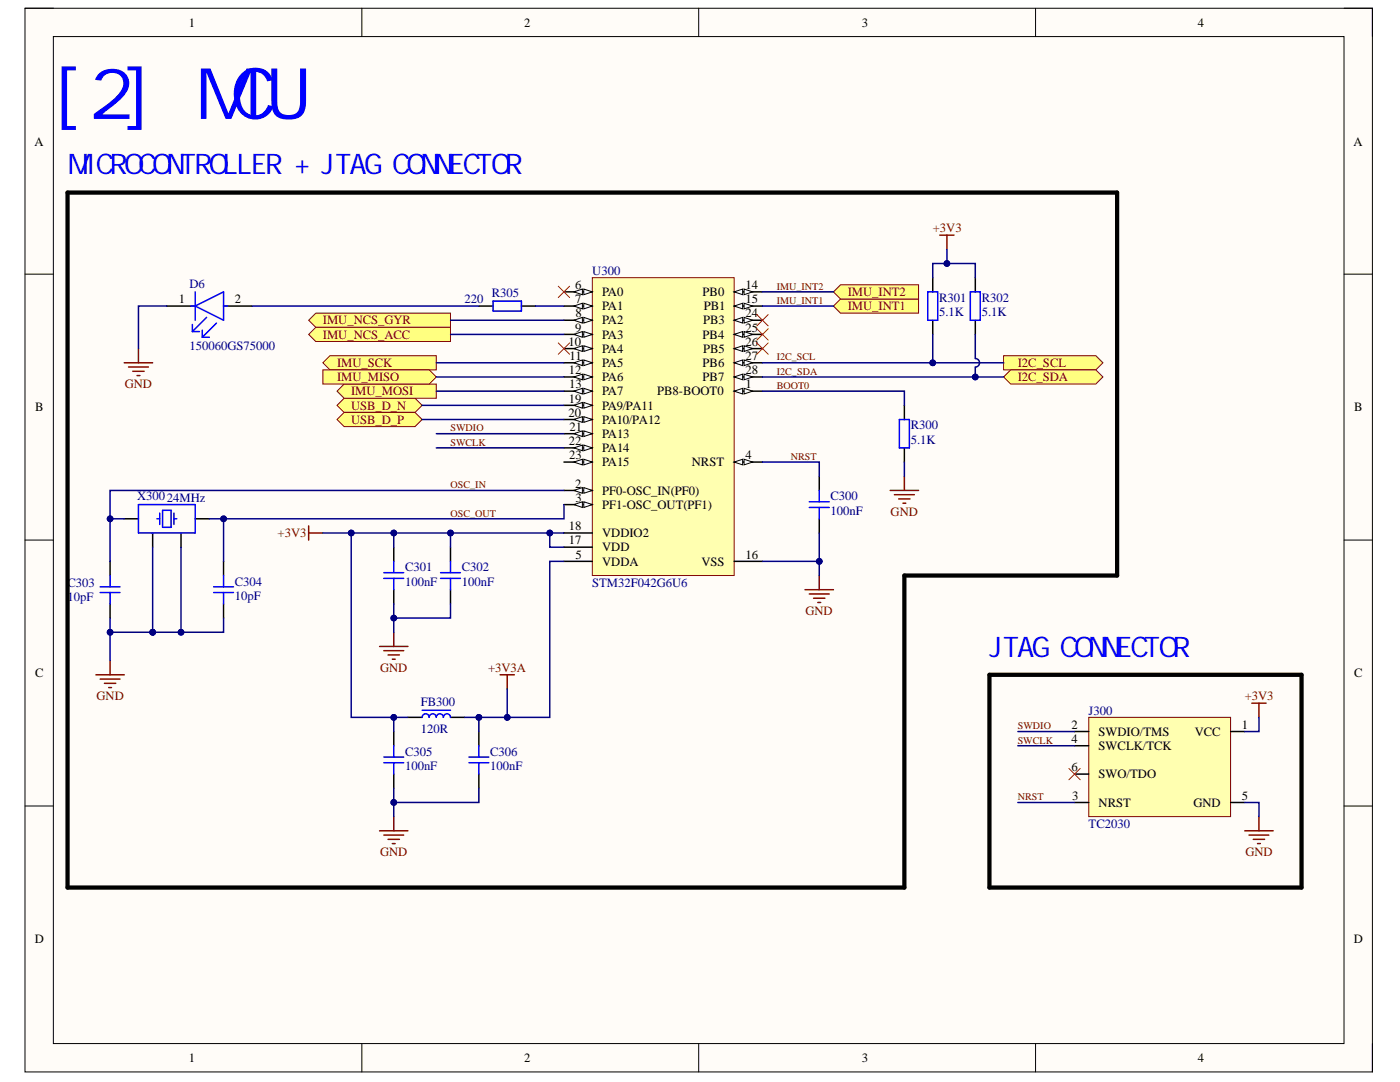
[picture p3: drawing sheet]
<svg xmlns="http://www.w3.org/2000/svg" width="279mm" height="216mm" viewBox="0 0 279 216" stroke-linecap="round" stroke-linejoin="round" font-family="sans-serif">
<defs><g id="words">
<g font-size="14.2" fill="#00f">
<text x="10.6" y="23.7">[ 2]</text>
<text x="38.9" y="23.7">MCU</text>
</g>
<g font-size="5.7" fill="#00f">
<text x="13.5" y="34.8">MI CROCONTROLLER + JTAG CONNECTOR</text>
<text x="197.4" y="131">JTAG CONNECTOR</text>
</g>
<g font-size="2.5">
<text x="37.7" y="5.3">1</text>
<text x="104.6" y="5.3">2</text>
<text x="172" y="5.3">3</text>
<text x="239.1" y="5.3">4</text>
<text x="6.9" y="29">A</text>
<text x="270.1" y="29">A</text>
<text x="114.8" y="57.7">6</text>
<text x="120.2" y="59.1">PA0</text>
<text x="140.2" y="59.1">PB0</text>
<text x="148.8" y="57.7">14</text>
<text x="35.7" y="60.5">1</text>
<text x="46.9" y="60.5">2</text>
<text x="114.8" y="60.5">7</text>
<text x="114.8" y="63.3">8</text>
<text x="120.2" y="61.9">PA1</text>
<text x="120.2" y="64.7">PA2</text>
<text x="140.3" y="64.7">PB3</text>
<text x="140.4" y="61.9">PB1</text>
<text x="148.8" y="60.5">15</text>
<text x="148.8" y="63.3">24</text>
<text x="113.5" y="69">10</text>
<text x="113.7" y="71.8">11</text>
<text x="114.8" y="66.2">9</text>
<text x="120.2" y="70.4">PA4</text>
<text x="120.2" y="67.6">PA3</text>
<text x="140.2" y="67.6">PB4</text>
<text x="140.3" y="70.4">PB5</text>
<text x="148.8" y="66.2">25</text>
<text x="148.8" y="69">26</text>
<text x="148.8" y="71.8">27</text>
<text x="113.5" y="74.7">12</text>
<text x="113.6" y="77.5">13</text>
<text x="120.2" y="73.2">PA5</text>
<text x="120.2" y="76.1">PA6</text>
<text x="140.2" y="73.2">PB6</text>
<text x="140.2" y="76.1">PB7</text>
<text x="148.8" y="77.5">1</text>
<text x="148.8" y="74.7">28</text>
<text x="7" y="82.1">B</text>
<text x="113.5" y="83.2">20</text>
<text x="113.5" y="80.3">19</text>
<text x="120.2" y="78.9">PA7</text>
<text x="120.2" y="81.7">PA9/PA11</text>
<text x="131.1" y="78.9">PB8-BOOT0</text>
<text x="270.3" y="82.1">B</text>
<text x="113.5" y="88.8">22</text>
<text x="113.7" y="86">21</text>
<text x="120.2" y="84.6">PA10/PA12</text>
<text x="120.2" y="87.4">PA13</text>
<text x="113.6" y="91.7">23</text>
<text x="120.2" y="90.2">PA14</text>
<text x="120.2" y="93.1">PA15</text>
<text x="138.1" y="93.1">NRST</text>
<text x="148.8" y="91.7">4</text>
<text x="114.8" y="97.3">2</text>
<text x="114.9" y="100.1">3</text>
<text x="120.2" y="98.7">PF0-OSC_IN(PF0)</text>
<text x="120.2" y="101.5">PF1-OSC_OUT(PF1)</text>
<text x="113.6" y="105.8">18</text>
<text x="120.2" y="107.2">VDDIO2</text>
<text x="113.5" y="108.6">17</text>
<text x="114.8" y="111.5">5</text>
<text x="120.2" y="110">VDD</text>
<text x="120.2" y="112.9">VDDA</text>
<text x="140" y="112.9">VSS</text>
<text x="148.8" y="111.5">16</text>
<text x="7" y="135.1">C</text>
<text x="270.3" y="135.1">C</text>
<text x="213.8" y="145.4">2</text>
<text x="213.8" y="148.2">4</text>
<text x="219.2" y="146.8">SWDIO/TMS</text>
<text x="219.2" y="149.7">SWCLK/TCK</text>
<text x="238.4" y="146.8">VCC</text>
<text x="247.9" y="145.4">1</text>
<text x="213.8" y="153.9">6</text>
<text x="219.2" y="155.3">SWO/TDO</text>
<text x="214" y="159.6">3</text>
<text x="219.2" y="161">NRST</text>
<text x="238.2" y="161">GND</text>
<text x="247.9" y="159.6">5</text>
<text x="6.9" y="188.2">D</text>
<text x="270.2" y="188.2">D</text>
<text x="37.7" y="211.9">1</text>
<text x="104.6" y="211.9">2</text>
<text x="172" y="211.9">3</text>
<text x="239.1" y="211.9">4</text>
</g>
<g font-size="2.5" fill="#800000">
<text x="186.2" y="46.4">+3V3</text>
<text x="169.2" y="59.1">IMU_INT2</text>
<text x="64.4" y="64.7">IMU_NCS_GYR</text>
<text x="169.2" y="61.9">IMU_INT1</text>
<text x="64.4" y="67.6">IMU_NCS_ACC</text>
<text x="24.9" y="77.5">GND</text>
<text x="67.3" y="73.2">IMU_SCK</text>
<text x="67.3" y="76.1">IMU_MISO</text>
<text x="203.1" y="73.2">I2C_SCL</text>
<text x="203.1" y="76.1">I2C_SDA</text>
<text x="70.1" y="81.7">USB_D_N</text>
<text x="70.1" y="78.9">IMU_MOSI</text>
<text x="70.1" y="84.6">USB_D_P</text>
<text x="55.4" y="107.2">+3V3</text>
<text x="177.7" y="103">GND</text>
<text x="160.8" y="122.8">GND</text>
<text x="75.9" y="134.1">GND</text>
<text x="97.4" y="134.1">+3V3A</text>
<text x="19.3" y="139.7">GND</text>
<text x="248.4" y="139.7">+3V3</text>
<text x="75.9" y="170.9">GND</text>
<text x="248.5" y="170.9">GND</text>
</g>
<g font-size="2.5" fill="#000080">
<text x="37.8" y="57.4">D6</text>
<text x="98.1" y="59.2">R305</text>
<text x="118.2" y="54.9">U300</text>
<text x="92.7" y="60.5">220</text>
<text x="187.4" y="60.2">R301</text>
<text x="187.4" y="63.1">5.1K</text>
<text x="195.9" y="60.2">R302</text>
<text x="195.9" y="63.1">5.1K</text>
<text x="37.8" y="69.9">150060GS75000</text>
<text x="181.8" y="85.7">R300</text>
<text x="181.8" y="88.5">5.1K</text>
<text x="27.3" y="99.9">X30024MHz</text>
<text x="165.7" y="99.9">C300</text>
<text x="165.7" y="102.7">100nF</text>
<text x="13.5" y="117.1">C303</text>
<text x="13.5" y="119.9">10pF</text>
<text x="46.9" y="116.8">C304</text>
<text x="46.9" y="119.7">10pF</text>
<text x="80.8" y="114">C301</text>
<text x="80.8" y="116.8">100nF</text>
<text x="92.2" y="114">C302</text>
<text x="92.2" y="116.8">100nF</text>
<text x="118.2" y="117.1">STM32F042G6U6</text>
<text x="84" y="140.9">FB300</text>
<text x="217.3" y="142.6">J300</text>
<text x="84" y="146.2">120R</text>
<text x="80.8" y="150.8">C305</text>
<text x="80.8" y="153.6">100nF</text>
<text x="97.8" y="150.8">C306</text>
<text x="97.8" y="153.6">100nF</text>
<text x="217.3" y="165.2">TC2030</text>
</g>
<g font-size="2" fill="#800000">
<text x="155" y="57.8">IMU_INT2</text>
<text x="155" y="60.6">IMU_INT1</text>
<text x="155" y="71.9">I2C_SCL</text>
<text x="155" y="77.6">BOOT0</text>
<text x="155" y="74.8">I2C_SDA</text>
<text x="89.9" y="86.1">SWDIO</text>
<text x="89.9" y="88.9">SWCLK</text>
<text x="157.8" y="91.7">NRST</text>
<text x="89.9" y="97.4">OSC_IN</text>
<text x="89.9" y="103.1">OSC_OUT</text>
<text x="203.1" y="145.5">SWDIO</text>
<text x="203.1" y="148.4">SWCLK</text>
<text x="203.1" y="159.7">NRST</text>
</g>
</g></defs>
<path d="M5 1.6h268.9v212.3h-268.9z" fill-rule="evenodd" fill="#fffcf8"/>
<path d="M5 1.6h268.9v212.3h-268.9z" fill="none" stroke="#000" stroke-width=".2"/>
<path d="M10.6 7.3h257.6v200.9h-257.6z" fill-rule="evenodd" fill="#fffcf8"/>
<g fill="none" stroke="#000" stroke-width=".2">
<path d="M5 1.6h5.6M10.6 7.3h257.6v200.9h-257.6zM72.2 1.6v5.7M139.4 1.6v5.7M206.7 1.6v5.7M268.2 1.6h5.7v5.7M5 54.7h5.6M268.2 54.7h5.7M5 107.8h5.6M268.2 107.8h5.7M5 160.8h5.6M268.2 160.8h5.7"/>
<path d="M72.2 208.2v5.7M139.4 208.2v5.7M206.7 208.2v5.7M273.9 208.2v5.7"/>
</g>
<path d="M118.2 55.4h28.3v59.4h-28.3z" fill-rule="evenodd" fill="#ffffb0"/>
<path d="M118.2 55.4h28.3v59.4h-28.3z" fill="none" stroke="#800000" stroke-width=".2"/>
<path d="M146.5 78.1h5.7" fill="none" stroke="#000" stroke-width=".3"/>
<path d="M146.5 78.1l1.7-.6v1.1z" fill="#f8fcff"/>
<path d="M146.5 78.1l1.7-.6v1.1z" fill="none" stroke="#000" stroke-width=".2"/>
<path d="M148.5 77.5l1.7 .6-1.7 .5z" fill="#f8fcff"/>
<path d="M148.5 77.5l1.7 .6-1.7 .5z" fill="none" stroke="#000" stroke-width=".2"/>
<path d="M112.6 69.6h5.6" fill="none" stroke="#000" stroke-width=".3"/>
<path d="M116.5 69l1.7 .6-1.7 .5z" fill="#f8fcff"/>
<path d="M116.5 69l1.7 .6-1.7 .5z" fill="none" stroke="#000" stroke-width=".2"/>
<path d="M114.5 69.6l1.7-.6v1.1z" fill="#f8fcff"/>
<path d="M114.5 69.6l1.7-.6v1.1z" fill="none" stroke="#000" stroke-width=".2"/>
<path d="M112.6 72.4h5.6" fill="none" stroke="#000" stroke-width=".3"/>
<path d="M116.5 71.8l1.7 .6-1.7 .6z" fill="#f8fcff"/>
<path d="M116.5 71.8l1.7 .6-1.7 .6z" fill="none" stroke="#000" stroke-width=".2"/>
<path d="M114.5 72.4l1.7-.6v1.2z" fill="#f8fcff"/>
<path d="M114.5 72.4l1.7-.6v1.2z" fill="none" stroke="#000" stroke-width=".2"/>
<path d="M112.6 75.2h5.6" fill="none" stroke="#000" stroke-width=".3"/>
<path d="M116.5 74.7l1.7 .5-1.7 .6z" fill="#f8fcff"/>
<path d="M116.5 74.7l1.7 .5-1.7 .6z" fill="none" stroke="#000" stroke-width=".2"/>
<path d="M114.5 75.2l1.7-.5v1.1z" fill="#f8fcff"/>
<path d="M114.5 75.2l1.7-.5v1.1z" fill="none" stroke="#000" stroke-width=".2"/>
<path d="M112.6 78.1h5.6" fill="none" stroke="#000" stroke-width=".3"/>
<path d="M116.5 77.5l1.7 .6-1.7 .5z" fill="#f8fcff"/>
<path d="M116.5 77.5l1.7 .6-1.7 .5z" fill="none" stroke="#000" stroke-width=".2"/>
<path d="M114.5 78.1l1.7-.6v1.1z" fill="#f8fcff"/>
<path d="M114.5 78.1l1.7-.6v1.1z" fill="none" stroke="#000" stroke-width=".2"/>
<path d="M146.5 58.2h5.7" fill="none" stroke="#000" stroke-width=".3"/>
<path d="M146.5 58.2l1.7-.5v1.1z" fill="#f8fcff"/>
<path d="M146.5 58.2l1.7-.5v1.1z" fill="none" stroke="#000" stroke-width=".2"/>
<path d="M148.5 57.7l1.7 .5-1.7 .6z" fill="#f8fcff"/>
<path d="M148.5 57.7l1.7 .5-1.7 .6z" fill="none" stroke="#000" stroke-width=".2"/>
<path d="M146.5 61.1h5.7" fill="none" stroke="#000" stroke-width=".3"/>
<path d="M146.5 61.1l1.7-.6v1.1z" fill="#f8fcff"/>
<path d="M146.5 61.1l1.7-.6v1.1z" fill="none" stroke="#000" stroke-width=".2"/>
<path d="M148.5 60.5l1.7 .6-1.7 .5z" fill="#f8fcff"/>
<path d="M148.5 60.5l1.7 .6-1.7 .5z" fill="none" stroke="#000" stroke-width=".2"/>
<path d="M112.6 80.9h5.6M112.6 109.2h5.6M112.6 106.3h5.6M146.5 112h5.7" fill="none" stroke="#000" stroke-width=".3"/>
<path d="M116.5 80.3l1.7 .6-1.7 .5z" fill="#f8fcff"/>
<path d="M116.5 80.3l1.7 .6-1.7 .5z" fill="none" stroke="#000" stroke-width=".2"/>
<path d="M114.5 80.9l1.7-.6v1.1z" fill="#f8fcff"/>
<path d="M114.5 80.9l1.7-.6v1.1z" fill="none" stroke="#000" stroke-width=".2"/>
<path d="M112.6 97.9h5.6" fill="none" stroke="#000" stroke-width=".3"/>
<path d="M116.5 97.3l1.7 .6-1.7 .5z" fill="#f8fcff"/>
<path d="M116.5 97.3l1.7 .6-1.7 .5z" fill="none" stroke="#000" stroke-width=".2"/>
<path d="M114.5 97.9l1.7-.6v1.1z" fill="#f8fcff"/>
<path d="M114.5 97.9l1.7-.6v1.1z" fill="none" stroke="#000" stroke-width=".2"/>
<path d="M112.6 83.7h5.6" fill="none" stroke="#000" stroke-width=".3"/>
<path d="M116.5 83.1l1.7 .6-1.7 .6z" fill="#f8fcff"/>
<path d="M116.5 83.1l1.7 .6-1.7 .6z" fill="none" stroke="#000" stroke-width=".2"/>
<path d="M114.5 83.7l1.7-.6v1.2z" fill="#f8fcff"/>
<path d="M114.5 83.7l1.7-.6v1.2z" fill="none" stroke="#000" stroke-width=".2"/>
<path d="M112.6 86.5h5.6" fill="none" stroke="#000" stroke-width=".3"/>
<path d="M116.5 86l1.7 .5-1.7 .6z" fill="#f8fcff"/>
<path d="M116.5 86l1.7 .5-1.7 .6z" fill="none" stroke="#000" stroke-width=".2"/>
<path d="M114.5 86.5l1.7-.5v1.1z" fill="#f8fcff"/>
<path d="M114.5 86.5l1.7-.5v1.1z" fill="none" stroke="#000" stroke-width=".2"/>
<path d="M112.6 89.4h5.6" fill="none" stroke="#000" stroke-width=".3"/>
<path d="M116.5 88.8l1.7 .6-1.7 .5z" fill="#f8fcff"/>
<path d="M116.5 88.8l1.7 .6-1.7 .5z" fill="none" stroke="#000" stroke-width=".2"/>
<path d="M114.5 89.4l1.7-.6v1.1z" fill="#f8fcff"/>
<path d="M114.5 89.4l1.7-.6v1.1z" fill="none" stroke="#000" stroke-width=".2"/>
<path d="M112.6 92.2h5.6" fill="none" stroke="#000" stroke-width=".3"/>
<path d="M116.5 91.6l1.7 .6-1.7 .6z" fill="#f8fcff"/>
<path d="M116.5 91.6l1.7 .6-1.7 .6z" fill="none" stroke="#000" stroke-width=".2"/>
<path d="M114.5 92.2l1.7-.6v1.2z" fill="#f8fcff"/>
<path d="M114.5 92.2l1.7-.6v1.2z" fill="none" stroke="#000" stroke-width=".2"/>
<path d="M146.5 63.9h5.7" fill="none" stroke="#000" stroke-width=".3"/>
<path d="M146.5 63.9l1.7-.6v1.2z" fill="#f8fcff"/>
<path d="M146.5 63.9l1.7-.6v1.2z" fill="none" stroke="#000" stroke-width=".2"/>
<path d="M148.5 63.3l1.7 .6-1.7 .6z" fill="#f8fcff"/>
<path d="M148.5 63.3l1.7 .6-1.7 .6z" fill="none" stroke="#000" stroke-width=".2"/>
<path d="M146.5 66.7h5.7" fill="none" stroke="#000" stroke-width=".3"/>
<path d="M146.5 66.7l1.7-.5v1.1z" fill="#f8fcff"/>
<path d="M146.5 66.7l1.7-.5v1.1z" fill="none" stroke="#000" stroke-width=".2"/>
<path d="M148.5 66.2l1.7 .5-1.7 .6z" fill="#f8fcff"/>
<path d="M148.5 66.2l1.7 .5-1.7 .6z" fill="none" stroke="#000" stroke-width=".2"/>
<path d="M146.5 69.6h5.7" fill="none" stroke="#000" stroke-width=".3"/>
<path d="M146.5 69.6l1.7-.6v1.1z" fill="#f8fcff"/>
<path d="M146.5 69.6l1.7-.6v1.1z" fill="none" stroke="#000" stroke-width=".2"/>
<path d="M148.5 69l1.7 .6-1.7 .5z" fill="#f8fcff"/>
<path d="M148.5 69l1.7 .6-1.7 .5z" fill="none" stroke="#000" stroke-width=".2"/>
<path d="M146.5 72.4h5.7" fill="none" stroke="#000" stroke-width=".3"/>
<path d="M146.5 72.4l1.7-.6v1.2z" fill="#f8fcff"/>
<path d="M146.5 72.4l1.7-.6v1.2z" fill="none" stroke="#000" stroke-width=".2"/>
<path d="M148.5 71.8l1.7 .6-1.7 .6z" fill="#f8fcff"/>
<path d="M148.5 71.8l1.7 .6-1.7 .6z" fill="none" stroke="#000" stroke-width=".2"/>
<path d="M146.5 75.2h5.7" fill="none" stroke="#000" stroke-width=".3"/>
<path d="M146.5 75.2l1.7-.5v1.1z" fill="#f8fcff"/>
<path d="M146.5 75.2l1.7-.5v1.1z" fill="none" stroke="#000" stroke-width=".2"/>
<path d="M148.5 74.7l1.7 .5-1.7 .6z" fill="#f8fcff"/>
<path d="M148.5 74.7l1.7 .5-1.7 .6z" fill="none" stroke="#000" stroke-width=".2"/>
<path d="M112.6 100.7h5.6" fill="none" stroke="#000" stroke-width=".3"/>
<path d="M116.5 100.1l1.7 .6-1.7 .6z" fill="#f8fcff"/>
<path d="M116.5 100.1l1.7 .6-1.7 .6z" fill="none" stroke="#000" stroke-width=".2"/>
<path d="M114.5 100.7l1.7-.6v1.2z" fill="#f8fcff"/>
<path d="M114.5 100.7l1.7-.6v1.2z" fill="none" stroke="#000" stroke-width=".2"/>
<path d="M146.5 92.2h5.7" fill="none" stroke="#000" stroke-width=".3"/>
<path d="M146.5 92.2l1.7-.6v1.2z" fill="#f8fcff"/>
<path d="M146.5 92.2l1.7-.6v1.2z" fill="none" stroke="#000" stroke-width=".2"/>
<path d="M148.5 91.6l1.7 .6-1.7 .6z" fill="#f8fcff"/>
<path d="M148.5 91.6l1.7 .6-1.7 .6z" fill="none" stroke="#000" stroke-width=".2"/>
<path d="M112.6 58.2h5.6M112.6 112h5.6" fill="none" stroke="#000" stroke-width=".3"/>
<path d="M116.5 57.7l1.7 .5-1.7 .6z" fill="#f8fcff"/>
<path d="M116.5 57.7l1.7 .5-1.7 .6z" fill="none" stroke="#000" stroke-width=".2"/>
<path d="M114.5 58.2l1.7-.5v1.1z" fill="#f8fcff"/>
<path d="M114.5 58.2l1.7-.5v1.1z" fill="none" stroke="#000" stroke-width=".2"/>
<path d="M112.6 61.1h5.6" fill="none" stroke="#000" stroke-width=".3"/>
<path d="M116.5 60.5l1.7 .6-1.7 .5z" fill="#f8fcff"/>
<path d="M116.5 60.5l1.7 .6-1.7 .5z" fill="none" stroke="#000" stroke-width=".2"/>
<path d="M114.5 61.1l1.7-.6v1.1z" fill="#f8fcff"/>
<path d="M114.5 61.1l1.7-.6v1.1z" fill="none" stroke="#000" stroke-width=".2"/>
<path d="M112.6 63.9h5.6" fill="none" stroke="#000" stroke-width=".3"/>
<path d="M116.5 63.3l1.7 .6-1.7 .6z" fill="#f8fcff"/>
<path d="M116.5 63.3l1.7 .6-1.7 .6z" fill="none" stroke="#000" stroke-width=".2"/>
<path d="M114.5 63.9l1.7-.6v1.2z" fill="#f8fcff"/>
<path d="M114.5 63.9l1.7-.6v1.2z" fill="none" stroke="#000" stroke-width=".2"/>
<path d="M112.6 66.7h5.6" fill="none" stroke="#000" stroke-width=".3"/>
<path d="M116.5 66.2l1.7 .5-1.7 .6z" fill="#f8fcff"/>
<path d="M116.5 66.2l1.7 .5-1.7 .6z" fill="none" stroke="#000" stroke-width=".2"/>
<path d="M114.5 66.7l1.7-.5v1.1z" fill="#f8fcff"/>
<path d="M114.5 66.7l1.7-.5v1.1z" fill="none" stroke="#000" stroke-width=".2"/>
<g fill="none" stroke="#800000" stroke-width=".3">
<path d="M177.7 97.9h5.6M178.5 98.7h4M179.4 99.6h2.2M180.5 95v2.9M61.6 104.9v2.9M61.6 106.3h2.8M160.7 117.7h5.6M161.5 118.5h4M162.4 119.4h2.2M163.5 114.8v2.9M180.2 100.4h.6M19.1 134.6h5.7"/>
<path d="M20 135.5h4M20.8 136.3h2.3M21.7 137.2h.6M22 131.8v2.8M75.8 129h5.6M76.6 129.8h4M77.5 130.7h2.2M78.3 131.5h.6M78.6 126.2v2.8M99.8 134.6h2.8M101.2 134.6v2.9M163.2 120.2h.6"/>
<path d="M75.8 165.8h5.6M76.6 166.6h4M77.5 167.5h2.2M78.3 168.3h.6M78.6 162.9v2.9"/>
</g>
<g fill="none" stroke="#000" stroke-width=".3">
<path d="M163.5 95v2.9M180.5 80.9v2.8M180.5 89.4v2.8M22 112v2.8M24.8 103.5h2.8M30.5 106.3v2.9M36.1 106.3v2.9M39 103.5h2.8M44.6 112v2.8M78.6 109.2v2.8M78.6 117.7v2.8M89.9 109.2v2.8"/>
<path d="M89.9 117.7v2.8M163.5 103.5v2.8M22 120.5v2.8M44.6 120.5v2.8M78.6 146v2.8M78.6 154.5v2.8M81.4 143.1h2.8M89.9 143.1h2.8M95.6 146v2.8M95.6 154.5v2.8"/>
</g>
<g fill="none" stroke="#00f" stroke-width=".3">
<path d="M163.5 97.9v2.2M179.5 83.7h2v5.7h-2zM20 118.2h4M20 117.1h4M22 114.8v2.3M22 118.2v2.3M27.6 100.7h11.4v5.6h-11.4zM31.3 103.5h.6M31.9 102.4v2.2M32.4 101.8h1.7v3.4h-1.7zM34.7 102.4v2.2M34.7 103.5h.6"/>
<path d="M42.6 118.2h4M42.6 117.1h4M44.6 114.8v2.3M44.6 118.2v2.3M76.6 115.4h4M76.6 114.3h4M78.6 112v2.3M78.6 115.4v2.3M87.9 115.4h4M87.9 114.3h4M89.9 112v2.3M89.9 115.4v2.3"/>
<path d="M161.5 101.3h4M161.5 100.1h4M163.5 101.3v2.2M76.6 152.2h4M76.6 151.1h4M78.6 148.8v2.3M78.6 152.2v2.3M84.2 143.1a.71 .71 0 0 1 .8-.7 .71 .71 0 0 1 .7 .7 .71 .71 0 0 1 .7-.7 .71 .71 0 0 1 .7 .7 .71 .71 0 0 1 .7-.7 .71 .71 0 0 1 .7 .7 .71 .71 0 0 1 .7-.7 .71 .71 0 0 1 .7 .7M84.2 141.7h5.7M93.6 152.2h3.9M93.6 151.1h3.9M95.6 148.8v2.3"/>
<path d="M95.6 152.2v2.3"/>
</g>
<path d="M67.3 80.9l1.4-1.4h14.1l1.4 1.4-1.4 1.4h-14.1z" fill-rule="evenodd" fill="#ffff80"/>
<path d="M67.3 80.9l1.4-1.4h14.1l1.4 1.4-1.4 1.4h-14.1z" fill="none" stroke="#800000" stroke-width=".2"/>
<path d="M67.3 83.7l1.4-1.4h14.1l1.4 1.4-1.4 1.4h-14.1z" fill-rule="evenodd" fill="#ffff80"/>
<path d="M67.3 83.7l1.4-1.4h14.1l1.4 1.4-1.4 1.4h-14.1z" fill="none" stroke="#800000" stroke-width=".2"/>
<path d="M217.3 143.1h28.3v19.8h-28.3z" fill-rule="evenodd" fill="#ffffb0"/>
<path d="M217.3 143.1h28.3v19.8h-28.3z" fill="none" stroke="#800000" stroke-width=".2"/>
<path d="M214.5 146h2.8M214.5 148.8h2.8M214.5 154.5h2.8M245.6 146h2.8M214.5 160.1h2.8M245.6 160.1h2.8" fill="none" stroke="#000" stroke-width=".3"/>
<path d="M249.8 140.3h2.9M251.3 140.3v2.8M248.4 165.8h5.7M249.3 166.6h3.9M250.1 167.5h2.3M251 168.3h.5M251.3 162.9v2.9" fill="none" stroke="#800000" stroke-width=".3"/>
<path d="M213.3 153.3l2.3 2.3M215.6 153.3l-2.3 2.3" fill="none" stroke="#f00" stroke-width=".2"/>
<path d="M61.6 63.9l1.4-1.4h26.9v2.8h-26.9z" fill-rule="evenodd" fill="#ffff80"/>
<path d="M61.6 63.9l1.4-1.4h26.9v2.8h-26.9z" fill="none" stroke="#800000" stroke-width=".2"/>
<path d="M61.6 66.7l1.4-1.4h26.9v2.8h-26.9z" fill-rule="evenodd" fill="#ffff80"/>
<path d="M61.6 66.7l1.4-1.4h26.9v2.8h-26.9z" fill="none" stroke="#800000" stroke-width=".2"/>
<path d="M64.4 72.4l1.4-1.4h21.3v2.8h-21.3z" fill-rule="evenodd" fill="#ffff80"/>
<path d="M64.4 72.4l1.4-1.4h21.3v2.8h-21.3z" fill="none" stroke="#800000" stroke-width=".2"/>
<path d="M68.7 76.6h18.4v2.9h-18.4l-1.4-1.4z" fill-rule="evenodd" fill="#ffff80"/>
<path d="M68.7 76.6h18.4v2.9h-18.4l-1.4-1.4z" fill="none" stroke="#800000" stroke-width=".2"/>
<path d="M64.4 73.8h21.3l1.4 1.4-1.4 1.4h-21.3z" fill-rule="evenodd" fill="#ffff80"/>
<path d="M64.4 73.8h21.3l1.4 1.4-1.4 1.4h-21.3z" fill="none" stroke="#800000" stroke-width=".2"/>
<path d="M200.3 71h18.4l1.4 1.4-1.4 1.4h-18.4z" fill-rule="evenodd" fill="#ffff80"/>
<path d="M200.3 71h18.4l1.4 1.4-1.4 1.4h-18.4z" fill="none" stroke="#800000" stroke-width=".2"/>
<path d="M200.3 75.2l1.4-1.4h17l1.4 1.4-1.4 1.4h-17z" fill-rule="evenodd" fill="#ffff80"/>
<path d="M200.3 75.2l1.4-1.4h17l1.4 1.4-1.4 1.4h-17z" fill="none" stroke="#800000" stroke-width=".2"/>
<path d="M166.3 61.1l1.4-1.4h15.6v2.8h-15.6z" fill-rule="evenodd" fill="#ffff80"/>
<path d="M166.3 61.1l1.4-1.4h15.6v2.8h-15.6z" fill="none" stroke="#800000" stroke-width=".2"/>
<path d="M166.3 58.2l1.4-1.4h15.6v2.9h-15.6z" fill-rule="evenodd" fill="#ffff80"/>
<path d="M166.3 58.2l1.4-1.4h15.6v2.9h-15.6z" fill="none" stroke="#800000" stroke-width=".2"/>
<path d="M111.4 57.1l2.3 2.3M113.7 57.1l-2.3 2.3M111.4 68.4l2.3 2.3M113.7 68.4l-2.3 2.3M151 62.8l2.3 2.2M151 65.6l2.3 2.3M151 68.4l2.3 2.3M153.3 62.8l-2.3 2.2M153.3 65.6l-2.3 2.3M153.3 68.4l-2.3 2.3" fill="none" stroke="#f00" stroke-width=".2"/>
<path d="M186.1 55.4v2.8M194.6 55.4v2.8M33.3 61.1h5.7M44.6 61.1h5.7M95.6 61.1h2.8M104.1 61.1h2.8M186.1 63.9v2.8M194.6 63.9v2.8" fill="none" stroke="#000" stroke-width=".3"/>
<g fill="none" stroke="#00f" stroke-width=".3">
<path d="M39 58.2v5.7M185.2 58.2h1.9v5.7h-1.9zM193.6 58.2h2v5.7h-2zM38.1 61.1h.9M38.4 66.2h1.4M38.4 64.7v1.5M39 61.1l5.6-2.9v5.7zM40.4 67.3h1.4M40.4 65.9v1.4M41.2 63.3l-2.8 2.9M43.2 64.5l-2.8 2.8M44.6 61.1h.9"/>
<path d="M98.4 60.1h5.7v2h-5.7z"/>
</g>
<path d="M187.6 46.9h2.8M189 46.9v2.9" fill="none" stroke="#800000" stroke-width=".3"/>
<path d="M13.5 38.4h209.4v76.4h-42.4v62.3h-167zM197.5 134.6h62.2v42.5h-62.2z" fill="none" stroke="#000" stroke-width=".85"/>
<path d="M109.7 106.3v2.9h2.9" fill="none" stroke="#000080" stroke-width=".3"/>
<circle cx="109.7" cy="106.3" r=".57" fill="#000080"/>
<circle cx="109.7" cy="106.3" r=".57" fill="none" stroke="#000080" stroke-width=".2"/>
<path d="M89.9 120.5v2.8h-11.3" fill="none" stroke="#000080" stroke-width=".3"/>
<circle cx="78.6" cy="123.3" r=".57" fill="#000080"/>
<circle cx="78.6" cy="123.3" r=".57" fill="none" stroke="#000080" stroke-width=".2"/>
<path d="M64.4 106.3h48.2" fill="none" stroke="#000080" stroke-width=".3"/>
<circle cx="70.1" cy="106.3" r=".57" fill="#000080"/>
<circle cx="70.1" cy="106.3" r=".57" fill="none" stroke="#000080" stroke-width=".2"/>
<circle cx="78.6" cy="106.3" r=".57" fill="#000080"/>
<circle cx="78.6" cy="106.3" r=".57" fill="none" stroke="#000080" stroke-width=".2"/>
<circle cx="89.9" cy="106.3" r=".57" fill="#000080"/>
<circle cx="89.9" cy="106.3" r=".57" fill="none" stroke="#000080" stroke-width=".2"/>
<circle cx="109.7" cy="106.3" r=".57" fill="#000080"/>
<circle cx="109.7" cy="106.3" r=".57" fill="none" stroke="#000080" stroke-width=".2"/>
<path d="M78.6 120.5v5.7" fill="none" stroke="#000080" stroke-width=".3"/>
<circle cx="78.6" cy="123.3" r=".57" fill="#000080"/>
<circle cx="78.6" cy="123.3" r=".57" fill="none" stroke="#000080" stroke-width=".2"/>
<path d="M78.6 106.3v2.9" fill="none" stroke="#000080" stroke-width=".3"/>
<circle cx="78.6" cy="106.3" r=".57" fill="#000080"/>
<circle cx="78.6" cy="106.3" r=".57" fill="none" stroke="#000080" stroke-width=".2"/>
<path d="M89.9 106.3v2.9" fill="none" stroke="#000080" stroke-width=".3"/>
<circle cx="89.9" cy="106.3" r=".57" fill="#000080"/>
<circle cx="89.9" cy="106.3" r=".57" fill="none" stroke="#000080" stroke-width=".2"/>
<path d="M81.4 143.1h-2.8v2.9" fill="none" stroke="#000080" stroke-width=".3"/>
<circle cx="78.6" cy="143.1" r=".57" fill="#000080"/>
<circle cx="78.6" cy="143.1" r=".57" fill="none" stroke="#000080" stroke-width=".2"/>
<path d="M92.7 143.1h2.9v2.9" fill="none" stroke="#000080" stroke-width=".3"/>
<circle cx="95.6" cy="143.1" r=".57" fill="#000080"/>
<circle cx="95.6" cy="143.1" r=".57" fill="none" stroke="#000080" stroke-width=".2"/>
<path d="M78.6 157.3v2.8h17v-2.8" fill="none" stroke="#000080" stroke-width=".3"/>
<circle cx="78.6" cy="160.1" r=".57" fill="#000080"/>
<circle cx="78.6" cy="160.1" r=".57" fill="none" stroke="#000080" stroke-width=".2"/>
<path d="M78.6 160.1v2.8" fill="none" stroke="#000080" stroke-width=".3"/>
<circle cx="78.6" cy="160.1" r=".57" fill="#000080"/>
<circle cx="78.6" cy="160.1" r=".57" fill="none" stroke="#000080" stroke-width=".2"/>
<path d="M70.1 106.3v36.8h8.5" fill="none" stroke="#000080" stroke-width=".3"/>
<circle cx="78.6" cy="143.1" r=".57" fill="#000080"/>
<circle cx="78.6" cy="143.1" r=".57" fill="none" stroke="#000080" stroke-width=".2"/>
<circle cx="70.1" cy="106.3" r=".57" fill="#000080"/>
<circle cx="70.1" cy="106.3" r=".57" fill="none" stroke="#000080" stroke-width=".2"/>
<path d="M112.6 112h-2.9v31.1h-14.1" fill="none" stroke="#000080" stroke-width=".3"/>
<circle cx="95.6" cy="143.1" r=".57" fill="#000080"/>
<circle cx="95.6" cy="143.1" r=".57" fill="none" stroke="#000080" stroke-width=".2"/>
<circle cx="101.2" cy="143.1" r=".57" fill="#000080"/>
<circle cx="101.2" cy="143.1" r=".57" fill="none" stroke="#000080" stroke-width=".2"/>
<path d="M101.2 137.5v5.6" fill="none" stroke="#000080" stroke-width=".3"/>
<circle cx="101.2" cy="143.1" r=".57" fill="#000080"/>
<circle cx="101.2" cy="143.1" r=".57" fill="none" stroke="#000080" stroke-width=".2"/>
<path d="M152.2 78.1h28.3v2.8M152.2 92.2h11.3v2.8M180.5 92.2v2.8M152.2 112h11.3v2.8" fill="none" stroke="#000080" stroke-width=".3"/>
<circle cx="163.5" cy="112" r=".57" fill="#000080"/>
<circle cx="163.5" cy="112" r=".57" fill="none" stroke="#000080" stroke-width=".2"/>
<path d="M163.5 106.3v5.7" fill="none" stroke="#000080" stroke-width=".3"/>
<circle cx="163.5" cy="112" r=".57" fill="#000080"/>
<circle cx="163.5" cy="112" r=".57" fill="none" stroke="#000080" stroke-width=".2"/>
<path d="M112.6 100.7v2.8h-70.8" fill="none" stroke="#000080" stroke-width=".3"/>
<circle cx="44.6" cy="103.5" r=".57" fill="#000080"/>
<circle cx="44.6" cy="103.5" r=".57" fill="none" stroke="#000080" stroke-width=".2"/>
<path d="M112.6 97.9h-90.6v5.6h2.8" fill="none" stroke="#000080" stroke-width=".3"/>
<circle cx="22" cy="103.5" r=".57" fill="#000080"/>
<circle cx="22" cy="103.5" r=".57" fill="none" stroke="#000080" stroke-width=".2"/>
<path d="M44.6 123.3v2.9h-14.1" fill="none" stroke="#000080" stroke-width=".3"/>
<circle cx="36.1" cy="126.2" r=".57" fill="#000080"/>
<circle cx="36.1" cy="126.2" r=".57" fill="none" stroke="#000080" stroke-width=".2"/>
<circle cx="30.5" cy="126.2" r=".57" fill="#000080"/>
<circle cx="30.5" cy="126.2" r=".57" fill="none" stroke="#000080" stroke-width=".2"/>
<path d="M22 103.5v8.5" fill="none" stroke="#000080" stroke-width=".3"/>
<circle cx="22" cy="103.5" r=".57" fill="#000080"/>
<circle cx="22" cy="103.5" r=".57" fill="none" stroke="#000080" stroke-width=".2"/>
<path d="M44.6 103.5v8.5" fill="none" stroke="#000080" stroke-width=".3"/>
<circle cx="44.6" cy="103.5" r=".57" fill="#000080"/>
<circle cx="44.6" cy="103.5" r=".57" fill="none" stroke="#000080" stroke-width=".2"/>
<path d="M30.5 126.2h-8.5v5.6" fill="none" stroke="#000080" stroke-width=".3"/>
<circle cx="22" cy="126.2" r=".57" fill="#000080"/>
<circle cx="22" cy="126.2" r=".57" fill="none" stroke="#000080" stroke-width=".2"/>
<circle cx="30.5" cy="126.2" r=".57" fill="#000080"/>
<circle cx="30.5" cy="126.2" r=".57" fill="none" stroke="#000080" stroke-width=".2"/>
<path d="M22 123.3v2.9" fill="none" stroke="#000080" stroke-width=".3"/>
<circle cx="22" cy="126.2" r=".57" fill="#000080"/>
<circle cx="22" cy="126.2" r=".57" fill="none" stroke="#000080" stroke-width=".2"/>
<path d="M30.5 109.2v17" fill="none" stroke="#000080" stroke-width=".3"/>
<circle cx="30.5" cy="126.2" r=".57" fill="#000080"/>
<circle cx="30.5" cy="126.2" r=".57" fill="none" stroke="#000080" stroke-width=".2"/>
<path d="M36.1 109.2v17" fill="none" stroke="#000080" stroke-width=".3"/>
<circle cx="36.1" cy="126.2" r=".57" fill="#000080"/>
<circle cx="36.1" cy="126.2" r=".57" fill="none" stroke="#000080" stroke-width=".2"/>
<g fill="none" stroke="#000080" stroke-width=".3">
<path d="M152.2 58.2h14.1M189 49.8v2.8h-2.9v2.8M87.1 72.4h25.5M87.1 75.2h25.5M87.1 78.1h25.5M89.9 63.9h22.7M89.9 66.7h22.7M152.2 61.1h14.1M84.2 80.9h28.4M84.2 83.7h28.4M87.1 86.5h25.5M87.1 89.4h25.5"/>
<path d="M203.1 146h11.4M203.1 148.8h11.4M251.3 143.1v2.9h-2.9M203.1 160.1h11.4M248.4 160.1h2.9v2.8"/>
</g>
<circle cx="189" cy="52.6" r=".57" fill="#000080"/>
<circle cx="189" cy="52.6" r=".57" fill="none" stroke="#000080" stroke-width=".2"/>
<path d="M189 52.6h5.6v2.8" fill="none" stroke="#000080" stroke-width=".3"/>
<circle cx="189" cy="52.6" r=".57" fill="#000080"/>
<circle cx="189" cy="52.6" r=".57" fill="none" stroke="#000080" stroke-width=".2"/>
<path d="M152.2 72.4h48.1" fill="none" stroke="#000080" stroke-width=".3"/>
<circle cx="186.1" cy="72.4" r=".57" fill="#000080"/>
<circle cx="186.1" cy="72.4" r=".57" fill="none" stroke="#000080" stroke-width=".2"/>
<path d="M186.1 66.7v5.7" fill="none" stroke="#000080" stroke-width=".3"/>
<circle cx="186.1" cy="72.4" r=".57" fill="#000080"/>
<circle cx="186.1" cy="72.4" r=".57" fill="none" stroke="#000080" stroke-width=".2"/>
<path d="M152.2 75.2h48.1" fill="none" stroke="#000080" stroke-width=".3"/>
<circle cx="194.6" cy="75.2" r=".57" fill="#000080"/>
<circle cx="194.6" cy="75.2" r=".57" fill="none" stroke="#000080" stroke-width=".2"/>
<path d="M194.6 66.7v4.8a.85 .85 0 0 1 .9 .9 .85 .85 0 0 1-.9 .8v2" fill="none" stroke="#000080" stroke-width=".3"/>
<circle cx="194.6" cy="75.2" r=".57" fill="#000080"/>
<circle cx="194.6" cy="75.2" r=".57" fill="none" stroke="#000080" stroke-width=".2"/>
<path d="M33.3 61.1h-5.7v8.5M50.3 61.1h45.3M106.9 61.1h5.7" fill="none" stroke="#000080" stroke-width=".3"/>
<path d="M24.8 72.4h5.7M25.6 73.2h4M26.5 74.1h2.3M27.3 74.9h.6M27.6 69.6v2.8" fill="none" stroke="#800000" stroke-width=".3"/>
<use href="#words"/>
</svg>
